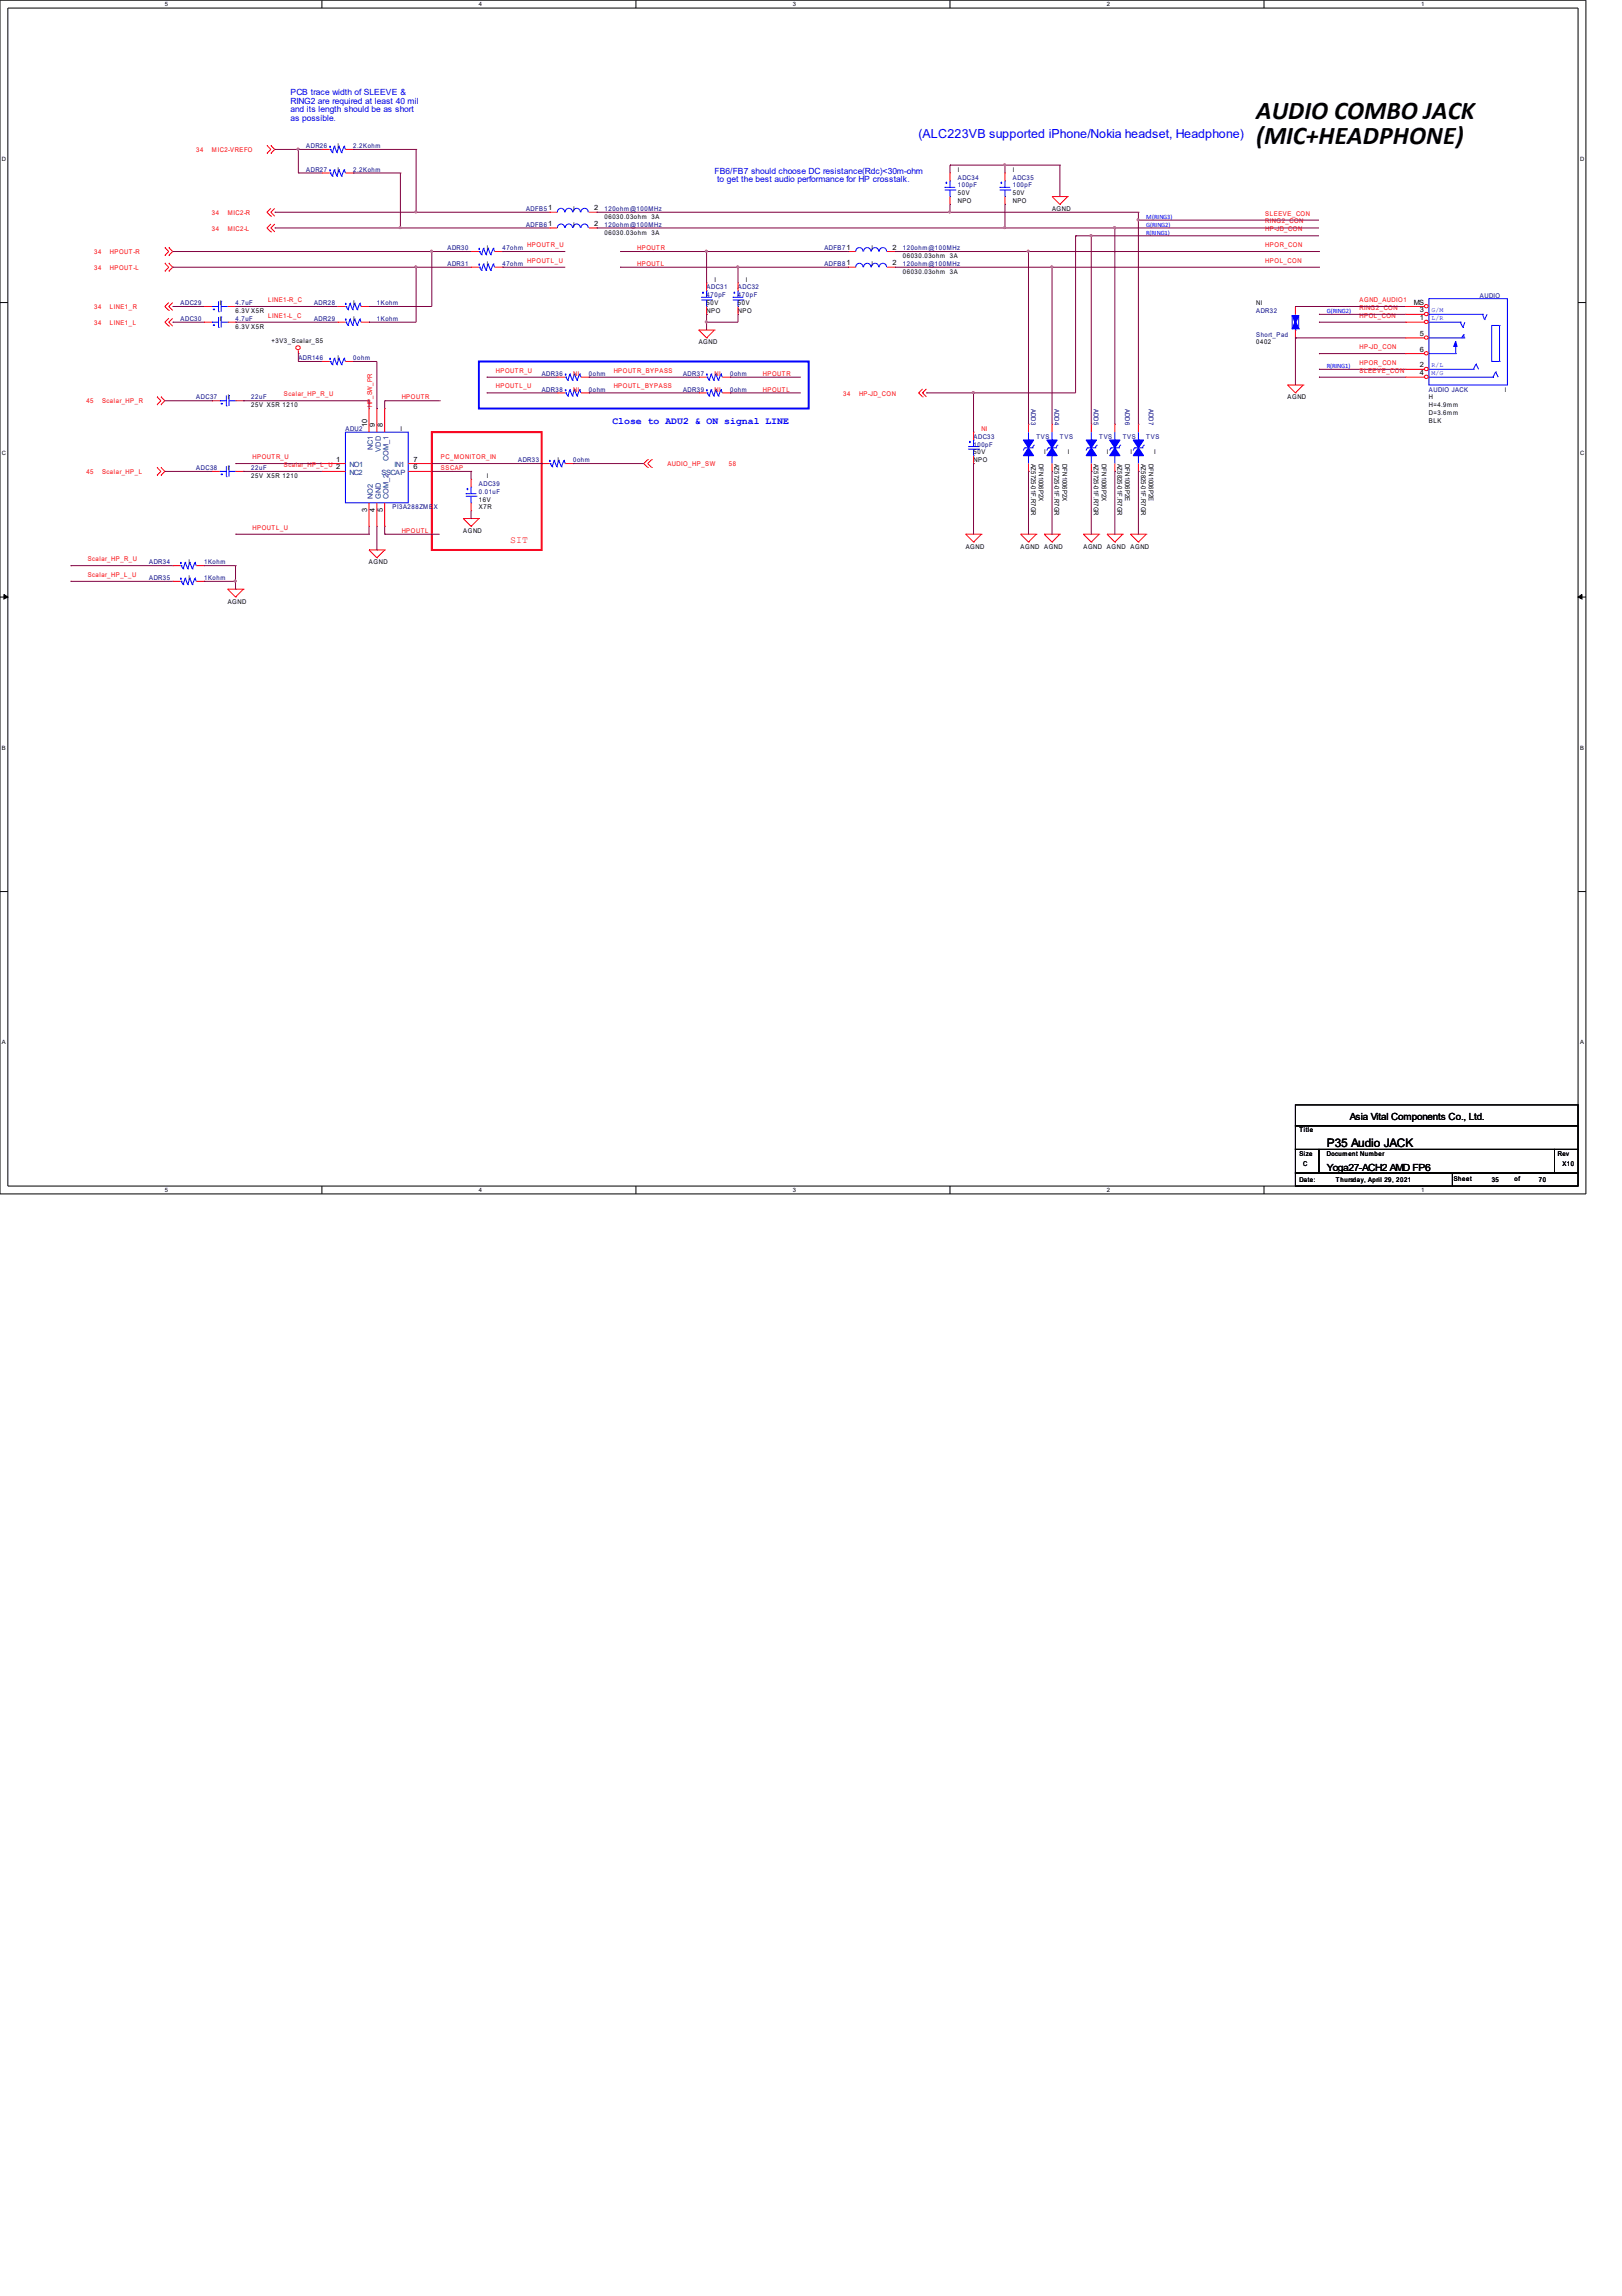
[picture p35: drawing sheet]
<svg xmlns="http://www.w3.org/2000/svg" width="210mm" height="297mm" viewBox="0 0 210 297" stroke-linecap="round" stroke-linejoin="round" font-family="sans-serif">
<defs><g id="words">
<g font-size="3.3">
<text x="162.6" y="15.4">AUDIO COMBO JACK</text>
<text x="162.6" y="18.7">(MIC+HEADPHONE)</text>
</g>
<text font-size="1.6" fill="#00f" x="118.9" y="17.8">(ALC223VB supported iPhone/Nokia headset, Headphone)</text>
<text font-size="1.5" x="171.7" y="148.4">P35 Audio JACK</text>
<text font-size="1.3" fill="#00f" x="79.2" y="54.9">Close to ADU2 &amp; ON signal LINE</text>
<text font-size="1.3" fill="#f00" x="66" y="70.2">SIT</text>
<g font-size="1.3">
<text x="174.7" y="144.9">Asia Vital Components Co., Ltd.</text>
<text x="171.7" y="151.5">Yoga27-ACH2 AMD FP6</text>
</g>
<g font-size="1.1" fill="#00f">
<text x="37.6" y="12.3">PCB trace width of SLEEVE &amp;</text>
<text x="37.6" y="13.4">RING2 are required at least 40 mil</text>
<text x="37.6" y="14.5">and its length should be as short</text>
<text x="37.6" y="15.6">as possible.</text>
<text x="92.5" y="22.5">FB6/FB7 should choose DC resistance(Rdc)&lt;30m-ohm</text>
<text x="92.8" y="23.6">to get the best audio performance for HP crosstalk.</text>
</g>
<g font-size=".9">
<text x="71" y="27.2">1</text>
<text x="71" y="29.2">1</text>
<text x="76.9" y="27.2">2</text>
<text x="76.9" y="29.2">2</text>
<text x="109.6" y="32.3">1</text>
<text x="109.6" y="34.3">1</text>
<text x="115.5" y="32.3">2</text>
<text x="115.5" y="34.3">2</text>
<text x="183" y="39.4">MS</text>
<text x="183.7" y="41.4">1</text>
<text x="183.7" y="40.4">3</text>
<text x="183.7" y="47.5">2</text>
<text x="183.7" y="45.5">6</text>
<text x="183.7" y="43.5">5</text>
<text x="183.7" y="48.5">4</text>
<text x="43.5" y="59.7">1</text>
<text x="47.5" y="55.2" transform="rotate(-90 47.5 55.2)">10</text>
<text x="48.5" y="55.2" transform="rotate(-90 48.5 55.2)">9</text>
<text x="49.5" y="55.2" transform="rotate(-90 49.5 55.2)">8</text>
<text x="53.5" y="59.7">7</text>
<text x="43.5" y="60.7">2</text>
<text x="53.5" y="60.7">6</text>
<text x="47.5" y="66.2" transform="rotate(-90 47.5 66.2)">3</text>
<text x="48.5" y="66.2" transform="rotate(-90 48.5 66.2)">4</text>
<text x="49.5" y="66.2" transform="rotate(-90 49.5 66.2)">5</text>
</g>
<g font-size=".9" fill="#004080">
<text x="48.3" y="58.3" transform="rotate(-90 48.3 58.3)">NC1</text>
<text x="49.3" y="58.4" transform="rotate(-90 49.3 58.4)">VDD</text>
<text x="50.3" y="59.6" transform="rotate(-90 50.3 59.6)">COM_1</text>
<text x="45.2" y="60.5">NO1</text>
<text x="45.2" y="61.5">NC2</text>
<text x="48.3" y="64.5" transform="rotate(-90 48.3 64.5)">NO2</text>
<text x="49.3" y="64.5" transform="rotate(-90 49.3 64.5)">GND</text>
<text x="49.4" y="61.5">SSCAP</text>
<text x="50.3" y="64.5" transform="rotate(-90 50.3 64.5)">COM_2</text>
<text x="51.1" y="60.5">IN1</text>
</g>
<g font-size=".8">
<text x="21.3" y=".8">5</text>
<text x="62" y=".8">4</text>
<text x="102.6" y=".8">3</text>
<text x="143.3" y=".8">2</text>
<text x="183.9" y=".8">1</text>
<text x=".3" y="20.8">D</text>
<text x="43.7" y="19.2">I</text>
<text x="43.7" y="22.2">I</text>
<text x="124" y="22.2">I</text>
<text x="131.1" y="22.2">I</text>
<text x="204.5" y="20.8">D</text>
<text x="74.2" y="27.3">I</text>
<text x="74.2" y="29.3">I</text>
<text x="78.2" y="28.3">06030.03ohm</text>
<text x="84.3" y="28.3">3A</text>
<text x="124" y="25.3">50V</text>
<text x="124" y="26.3">NPO</text>
<text x="131.1" y="25.3">50V</text>
<text x="131.1" y="26.3">NPO</text>
<text x="136.1" y="27.3">AGND</text>
<text x="63" y="32.4">I</text>
<text x="63" y="34.4">I</text>
<text x="78.2" y="30.3">06030.03ohm</text>
<text x="84.3" y="30.3">3A</text>
<text x="112.8" y="32.4">I</text>
<text x="112.8" y="34.4">I</text>
<text x="116.8" y="33.4">06030.03ohm</text>
<text x="116.8" y="35.4">06030.03ohm</text>
<text x="122.9" y="33.4">3A</text>
<text x="122.9" y="35.4">3A</text>
<text x="28.4" y="39.5">I</text>
<text x="28.4" y="41.5">I</text>
<text x="30.5" y="40.5">6.3V X5R</text>
<text x="45.7" y="39.5">I</text>
<text x="45.7" y="41.5">I</text>
<text x="91.4" y="39.5">50V</text>
<text x="91.4" y="40.5">NPO</text>
<text x="92.5" y="36.4">I</text>
<text x="95.5" y="39.5">50V</text>
<text x="95.5" y="40.5">NPO</text>
<text x="96.5" y="36.4">I</text>
<text x="162.6" y="39.5">NI</text>
<text x="30.5" y="42.5">6.3V X5R</text>
<text x="35.1" y="44.4">+3V3_Scalar_S5</text>
<text x="43.7" y="46.6">I</text>
<text x="90.4" y="44.6">AGND</text>
<text x="162.6" y="44.6">0402</text>
<text x="29.5" y="51.7">I</text>
<text x="32.5" y="52.7">25V X5R 1210</text>
<text x="166.6" y="51.7">AGND</text>
<text x="184.9" y="51.7">H</text>
<text x="184.9" y="52.7">H=4.9mm</text>
<text x="184.9" y="53.7">D=3.6mm</text>
<text x="194.7" y="50.7">I</text>
<text x=".3" y="58.9">C</text>
<text x="51.8" y="55.7">I</text>
<text x="72.1" y="59.8">I</text>
<text x="126" y="58.8">50V</text>
<text x="126" y="59.8">NPO</text>
<text x="133.4" y="60" transform="rotate(90 133.4 60)">AZ5725-01F.R7GR</text>
<text x="134.5" y="60" transform="rotate(90 134.5 60)">DFN1006P2X</text>
<text x="135.1" y="58.8">I</text>
<text x="136.5" y="60" transform="rotate(90 136.5 60)">AZ5725-01F.R7GR</text>
<text x="137.5" y="60" transform="rotate(90 137.5 60)">DFN1006P2X</text>
<text x="138.2" y="58.8">I</text>
<text x="141.6" y="60" transform="rotate(90 141.6 60)">AZ5725-01F.R7GR</text>
<text x="142.6" y="60" transform="rotate(90 142.6 60)">DFN1006P2X</text>
<text x="143.3" y="58.8">I</text>
<text x="144.6" y="60" transform="rotate(90 144.6 60)">AZ5825-01F.R7GR</text>
<text x="145.6" y="60" transform="rotate(90 145.6 60)">DFN1006P2E</text>
<text x="146.3" y="58.8">I</text>
<text x="147.7" y="60" transform="rotate(90 147.7 60)">AZ5825-01F.R7GR</text>
<text x="148.7" y="60" transform="rotate(90 148.7 60)">DFN1006P2E</text>
<text x="149.4" y="58.8">I</text>
<text x="184.9" y="54.7">BLK</text>
<text x="204.5" y="58.9">C</text>
<text x="29.5" y="60.8">I</text>
<text x="32.5" y="61.8">25V X5R 1210</text>
<text x="62" y="64.9">16V</text>
<text x="62" y="65.9">X7R</text>
<text x="63" y="61.8">I</text>
<text x="59.9" y="68.9">AGND</text>
<text x="125" y="71">AGND</text>
<text x="132.1" y="71">AGND</text>
<text x="135.1" y="71">AGND</text>
<text x="140.2" y="71">AGND</text>
<text x="143.3" y="71">AGND</text>
<text x="146.3" y="71">AGND</text>
<text x="24.4" y="75">I</text>
<text x="24.4" y="73">I</text>
<text x="47.8" y="73">AGND</text>
<text x="29.5" y="78.1">AGND</text>
<text x=".3" y="97">B</text>
<text x="204.5" y="97">B</text>
<text x=".3" y="135.1">A</text>
<text x="204.5" y="135.1">A</text>
<text x="168.1" y="146.5">Title</text>
<text x="168.1" y="149.5">Size</text>
<text x="171.7" y="149.5">Document Number</text>
<text x="201.6" y="149.5">Rev</text>
<text x="21.3" y="154.2">5</text>
<text x="62" y="154.2">4</text>
<text x="102.6" y="154.2">3</text>
<text x="143.3" y="154.2">2</text>
<text x="168.1" y="152.9">Date:</text>
<text x="168.7" y="150.9">C</text>
<text x="172.9" y="152.9">Thursday, April 29, 2021</text>
<text x="183.9" y="154.2">1</text>
<text x="188.1" y="152.9">Sheet</text>
<text x="193" y="152.9">35</text>
<text x="196" y="152.9">of</text>
<text x="199.1" y="152.9">70</text>
<text x="202.2" y="150.9">X10</text>
</g>
<g font-size=".8" fill="#f00">
<text x="25.4" y="19.7">34</text>
<text x="27.4" y="19.7">MIC2-VREFO</text>
<text x="27.4" y="27.8">34</text>
<text x="27.4" y="29.8">34</text>
<text x="29.5" y="27.8">MIC2-R</text>
<text x="29.5" y="29.8">MIC2-L</text>
<text x="163.7" y="28.9">RING2_CON</text>
<text x="163.7" y="27.9">SLEEVE_CON</text>
<text x="163.7" y="29.9">HP-JD_CON</text>
<text x="12.2" y="32.9">34</text>
<text x="12.2" y="34.9">34</text>
<text x="14.2" y="32.9">HPOUT-R</text>
<text x="14.2" y="34.9">HPOUT-L</text>
<text x="68.2" y="31.9">HPOUTR_U</text>
<text x="68.2" y="34">HPOUTL_U</text>
<text x="82.5" y="32.4">HPOUTR</text>
<text x="82.5" y="34.4">HPOUTL</text>
<text x="163.7" y="31.9">HPOR_CON</text>
<text x="163.7" y="34">HPOL_CON</text>
<text x="12.2" y="40">34</text>
<text x="14.2" y="40">LINE1_R</text>
<text x="34.7" y="39.1">LINE1-R_C</text>
<text x="34.7" y="41.1">LINE1-L_C</text>
<text x="175.9" y="41.1">HPOL_CON</text>
<text x="175.9" y="40.1">RING2_CON</text>
<text x="175.9" y="39.1">AGND_AUDIO1</text>
<text x="12.2" y="42">34</text>
<text x="14.2" y="42">LINE1_L</text>
<text x="175.9" y="47.2">HPOR_CON</text>
<text x="175.9" y="45.2">HP-JD_CON</text>
<text x="11.2" y="52.2">45</text>
<text x="13.2" y="52.2">Scalar_HP_R</text>
<text x="36.7" y="51.3">Scalar_HP_R_U</text>
<text x="48.2" y="52.7" transform="rotate(-90 48.2 52.7)">HP_SW_PR</text>
<text x="52" y="51.7">HPOUTR</text>
<text x="64.2" y="48.2">HPOUTR_U</text>
<text x="64.2" y="50.2">HPOUTL_U</text>
<text x="74.2" y="48.6">NI</text>
<text x="74.2" y="50.7">NI</text>
<text x="79.4" y="48.2">HPOUTR_BYPASS</text>
<text x="79.4" y="50.2">HPOUTL_BYPASS</text>
<text x="92.5" y="50.7">NI</text>
<text x="92.5" y="48.6">NI</text>
<text x="98.7" y="48.6">HPOUTR</text>
<text x="98.7" y="50.7">HPOUTL</text>
<text x="109.1" y="51.2">34</text>
<text x="111.2" y="51.2">HP-JD_CON</text>
<text x="175.9" y="48.2">SLEEVE_CON</text>
<text x="32.7" y="59.4">HPOUTR_U</text>
<text x="57.1" y="59.4">PC_MONITOR_IN</text>
<text x="127" y="55.7">NI</text>
<text x="11.2" y="61.3">45</text>
<text x="13.2" y="61.3">Scalar_HP_L</text>
<text x="36.7" y="60.4">Scalar_HP_L_U</text>
<text x="57.1" y="60.8">SSCAP</text>
<text x="86.4" y="60.3">AUDIO_HP_SW</text>
<text x="94.3" y="60.3">58</text>
<text x="32.7" y="68.5">HPOUTL_U</text>
<text x="52" y="68.9">HPOUTL</text>
<text x="11.3" y="72.6">Scalar_HP_R_U</text>
<text x="11.3" y="74.6">Scalar_HP_L_U</text>
</g>
<g font-size=".8" fill="#000080">
<text x="39.6" y="19.2">ADR26</text>
<text x="39.6" y="22.2">ADR27</text>
<text x="45.7" y="19.2">2.2Kohm</text>
<text x="45.7" y="22.2">2.2Kohm</text>
<text x="124" y="23.2">ADC34</text>
<text x="131.1" y="23.2">ADC35</text>
<text x="68.1" y="27.3">ADFB5</text>
<text x="68.1" y="29.3">ADFB6</text>
<text x="78.2" y="27.3">120ohm@100MHz</text>
<text x="78.2" y="29.3">120ohm@100MHz</text>
<text x="124" y="24.2">100pF</text>
<text x="131.1" y="24.2">100pF</text>
<text x="57.9" y="32.4">ADR30</text>
<text x="57.9" y="34.4">ADR31</text>
<text x="65" y="32.4">47ohm</text>
<text x="65" y="34.4">47ohm</text>
<text x="106.7" y="32.4">ADFB7</text>
<text x="106.7" y="34.4">ADFB8</text>
<text x="116.8" y="32.4">120ohm@100MHz</text>
<text x="116.8" y="34.4">120ohm@100MHz</text>
<text x="23.4" y="39.5">ADC29</text>
<text x="23.4" y="41.5">ADC30</text>
<text x="30.5" y="39.5">4.7uF</text>
<text x="30.5" y="41.5">4.7uF</text>
<text x="40.6" y="39.5">ADR28</text>
<text x="40.6" y="41.5">ADR29</text>
<text x="48.8" y="39.5">1Kohm</text>
<text x="48.8" y="41.5">1Kohm</text>
<text x="91.4" y="37.5">ADC31</text>
<text x="91.4" y="38.5">470pF</text>
<text x="95.5" y="37.5">ADC32</text>
<text x="95.5" y="38.5">470pF</text>
<text x="162.6" y="40.5">ADR32</text>
<text x="191.5" y="38.6">AUDIO</text>
<text x="38.6" y="46.6">ADR146</text>
<text x="45.7" y="46.6">0ohm</text>
<text x="162.6" y="43.5">Short_Pad</text>
<text x="25.4" y="51.7">ADC37</text>
<text x="32.5" y="51.7">22uF</text>
<text x="70.1" y="48.6">ADR36</text>
<text x="70.1" y="50.7">ADR38</text>
<text x="76.2" y="48.6">0ohm</text>
<text x="76.2" y="50.7">0ohm</text>
<text x="88.4" y="50.7">ADR39</text>
<text x="88.4" y="48.6">ADR37</text>
<text x="94.5" y="50.7">0ohm</text>
<text x="94.5" y="48.6">0ohm</text>
<text x="133.4" y="52.9" transform="rotate(90 133.4 52.9)">ADD3</text>
<text x="136.5" y="52.9" transform="rotate(90 136.5 52.9)">ADD4</text>
<text x="141.6" y="52.9" transform="rotate(90 141.6 52.9)">ADD5</text>
<text x="145.6" y="52.9" transform="rotate(90 145.6 52.9)">ADD6</text>
<text x="148.7" y="52.9" transform="rotate(90 148.7 52.9)">ADD7</text>
<text x="184.9" y="50.7">AUDIO JACK</text>
<text x="44.7" y="55.7">ADU2</text>
<text x="67.1" y="59.8">ADR33</text>
<text x="74.2" y="59.8">0ohm</text>
<text x="126" y="56.8">ADC33</text>
<text x="126" y="57.8">100pF</text>
<text x="134.1" y="56.8">TVS</text>
<text x="137.2" y="56.8">TVS</text>
<text x="142.2" y="56.8">TVS</text>
<text x="145.3" y="56.8">TVS</text>
<text x="148.3" y="56.8">TVS</text>
<text x="25.4" y="60.8">ADC38</text>
<text x="32.5" y="60.8">22uF</text>
<text x="50.8" y="65.9">PI3A288ZMEX</text>
<text x="62" y="62.9">ADC39</text>
<text x="62" y="63.9">0.01uF</text>
<text x="19.3" y="75">ADR35</text>
<text x="19.3" y="73">ADR34</text>
<text x="26.4" y="75">1Kohm</text>
<text x="26.4" y="73">1Kohm</text>
</g>
<g font-size=".8" fill="#00f">
<text x="148.3" y="29.3">G(RING2)</text>
<text x="148.3" y="28.3">M(RING3)</text>
<text x="148.3" y="30.3">R(RING1)</text>
<text x="171.7" y="40.5">G(RING2)</text>
<text x="185.3" y="41.4">L/R</text>
<text x="185.3" y="40.4">G/M</text>
<text x="171.7" y="47.6">R(RING1)</text>
<text x="185.3" y="47.5">R/L</text>
<text x="185.3" y="48.5">M/G</text>
</g>
</g></defs>
<path d="M0 0h205.2v154.5h-205.2zM1 1h203.2v152.4h-203.2z" fill="none" stroke="#000" stroke-width=".13"/>
<g fill="#fff">
<path d="M21.3 .1h.3v.8h-.3z"/>
<path d="M21.3 153.5h.3v.8h-.3z"/>
</g>
<path d="M41.7 0v1M41.7 153.4v1.1" fill="none" stroke="#000" stroke-width=".13"/>
<g fill="#fff">
<path d="M62 .1h.2v.8h-.2z"/>
<path d="M62 153.5h.2v.8h-.2z"/>
</g>
<path d="M82.3 0v1M82.3 153.4v1.1" fill="none" stroke="#000" stroke-width=".13"/>
<g fill="#fff">
<path d="M102.6 .1h.3v.8h-.3z"/>
<path d="M102.6 153.5h.3v.8h-.3z"/>
</g>
<path d="M122.9 0v1M122.9 153.4v1.1" fill="none" stroke="#000" stroke-width=".13"/>
<g fill="#fff">
<path d="M143.3 .1h.2v.8h-.2z"/>
<path d="M143.3 153.5h.2v.8h-.2z"/>
</g>
<path d="M163.6 0v1M163.6 153.4v1.1" fill="none" stroke="#000" stroke-width=".13"/>
<g fill="#fff">
<path d="M183.9 .1h.2v.8h-.2z"/>
<path d="M183.9 153.5h.2v.8h-.2z"/>
<path d="M.3 20.1h.4v.8h-.4z"/>
<path d="M204.5 20.1h.4v.8h-.4z"/>
<path d="M.3 58.2h.4v.8h-.4z"/>
<path d="M204.5 58.2h.4v.8h-.4z"/>
</g>
<path d="M0 39.1h1M204.2 39.1h1" fill="none" stroke="#000" stroke-width=".13"/>
<g fill="#fff">
<path d="M.3 96.3h.3v.8h-.3z"/>
<path d="M204.5 96.3h.3v.8h-.3z"/>
</g>
<path d="M0 77.2h1M204.2 77.2h1" fill="none" stroke="#000" stroke-width=".13"/>
<path d="M.5 76.9l.5 .3-.5 .3zM204.2 77.2l.5-.3v.6z" fill="#000" stroke="#000" stroke-width=".13"/>
<g fill="#fff">
<path d="M.3 134.4h.3v.8h-.3z"/>
<path d="M204.5 134.4h.3v.8h-.3z"/>
</g>
<path d="M0 115.3h1M204.2 115.3h1M167.6 151.8h20.4v1.6h-20.4zM167.6 148.7h3.1v3.1h-3.1zM167.6 142.9h36.6v2.8h-36.6zM167.6 145.7h36.6v3h-36.6zM170.7 148.7h30.5v3.1h-30.5zM188 151.8h16.2v1.6h-16.2zM201.2 148.7h3v3.1h-3z" fill="none" stroke="#000" stroke-width=".13"/>
<path d="M62 46.8h42.6v6.1h-42.6z" fill="none" stroke="#00f" stroke-width=".25"/>
<path d="M55.9 55.9h14.2v15.2h-14.2z" fill="none" stroke="#f00" stroke-width=".25"/>
<g fill="none" stroke="#f00" stroke-width=".13">
<path d="M34.5 18.8h.1M34.5 19.8h.1M34.5 18.8l.6 .5-.6 .5M35.1 19.8h.1M35.1 18.8h.1M35.1 18.8l.5 .5-.5 .5M41.7 19.3h1M41.7 19.3h.1M44.7 19.3h1M45.7 19.3h.1M21.3 32l.5 .5-.5 .5M21.3 34.1l.5 .5-.5 .5"/>
<path d="M21.3 39.7h.1M21.3 32h.1M21.3 33h.1M21.3 34.1h.1M21.3 35.1h.1M21.3 39.7l.5 .5M21.8 39.7h.1M21.8 33h.1M21.8 32h.1M21.8 35.1h.1M21.8 34.1h.1M21.8 39.1l-.5 .6"/>
<path d="M21.8 32l.6 .5-.6 .5M21.8 39.7l.6 .5M21.8 34.1l.6 .5-.6 .5M22.4 39.1l-.6 .6M26.4 39.7h.1M26.4 39.7h1M29.5 39.7h1M30.5 39.7h.1M34.5 27.5h.1M34.5 29.5h.1M34.5 27.5l.6 .5M34.5 29.5l.6 .5"/>
<path d="M35.1 27.5h.1M35.1 28h.1M35.1 29.5h.1M35.1 30h.1M35.1 27l-.6 .5M35.1 29l-.6 .5M35.1 27.5l.5 .5M35.1 29.5l.5 .5M35.6 27l-.5 .5M35.6 29l-.5 .5M41.7 22.4h1M41.7 22.4h.1"/>
<path d="M43.7 39.7h.1M43.7 39.7h1M44.7 22.4h1M45.7 22.4h.1M46.7 39.7h1.1M47.8 39.7h.1M61 32.5h1M61 34.6h1M61 32.5h.1M61 34.6h.1M64 32.5h1M64 34.6h1"/>
<path d="M65 32.5h.1M65 34.6h.1M71.1 27.5h1M71.1 27.5h.1M76.2 27.5h1M77.2 27.5h.1M91.4 36.6h.1M91.4 36.6v1M91.4 39.7v1M95.5 36.6h.1M95.5 36.6v1M95.5 39.7v1"/>
<path d="M109.7 32.5h.1M109.7 34.6h.1M109.7 32.5h1M109.7 34.6h1M114.8 32.5h1M114.8 34.6h1M115.8 32.5h.1M115.8 34.6h.1M122.9 22.4h.1M122.9 26.4h.1M122.9 22.4v1M122.9 25.4v1"/>
<path d="M130 22.4h.1M130 26.4h.1M130 22.4v1M130 25.4v1M136.1 25.4l1.1 1M136.1 25.4h.1M136.1 25.4h2.1M137.2 26.4h.1M138.2 25.4h.1M138.2 25.4l-1 1M167.6 39.7h.1M167.6 39.7v1"/>
<path d="M20.3 51.3h.1M20.3 52.4h.1M20.3 51.3l.5 .5-.5 .6M20.8 51.3l.5 .5-.5 .6M20.8 52.4h.1M20.8 51.3h.1M21.3 41.7h.1M21.3 41.7l.5 .5M21.8 40.2h.1M21.8 41.7h.1M21.8 42.2h.1M21.8 41.2l-.5 .5"/>
<path d="M21.8 41.7l.6 .5M22.4 41.2l-.6 .5M26.4 41.7h.1M26.4 41.7h1M27.4 51.8h1M27.4 51.8h.1M29.5 41.7h1M30.5 41.7h.1M30.5 51.8h1M31.5 51.8h.1M38.6 45.7h.1M38.6 45.3v.4"/>
<path d="M41.7 46.8h1M41.7 60h3M41.7 46.8h.1M41.7 60h.1M43.7 41.7h.1M43.7 41.7h1M44.7 46.8h1M45.7 46.8h.1M46.7 41.7h1.1M47.8 41.7h.1M47.8 52.9h.1M47.8 52.9v3"/>
<path d="M48.8 52.9h.1M48.8 52.9v3M49.8 52.9h.1M49.8 52.9v3M52.8 60h3.1M55.9 60h.1M70.1 60h.1M70.1 60h1M72.1 48.8h.1M72.1 50.8h.1M72.1 50.8h1.1M72.1 48.8h1.1"/>
<path d="M73.2 60h1M74.2 60h.1M75.2 50.8h1M75.2 48.8h1M76.2 48.8h.1M76.2 50.8h.1M83.8 59.5l-.5 .5 .5 .5M83.8 59.5h.1M84.3 59.5h.1M84.3 59.5l-.5 .5 .5 .5M90.4 42.7h.1M90.4 50.8h.1"/>
<path d="M90.4 48.8h.1M90.4 42.7h2.1M90.4 42.7l1 1M90.4 50.8h1M90.4 48.8h1M91.4 43.7h.1M91.4 40.7h.1M92.5 42.7h.1M92.5 42.7l-1.1 1M93.5 50.8h1M93.5 48.8h1M94.5 50.8h.1"/>
<path d="M94.5 48.8h.1M95.5 40.7h.1M118.9 50.8h.1M118.9 50.8l.5 .5M119.4 50.8h.1M119.4 51.3h.1M119.4 50.3l-.5 .5M119.4 50.8l.5 .5M119.9 50.3l-.5 .5M126 55.9h.1M126 60h.1M126 55.9v1"/>
<path d="M126 59v1M133.1 54.9h.1M133.1 54.9v1M133.1 60v1M136.1 54.9h.1M136.1 54.9v1M136.1 60v1M141.2 54.9h.1M141.2 54.9v1M141.2 60v1M144.3 54.9h.1M144.3 54.9v1"/>
<path d="M144.3 60v1M147.3 54.9h.1M147.3 54.9v1M147.3 60v1M166.6 49.8h2.1M166.6 49.8h.1M166.6 49.8l1 1M167.6 50.8h.1M167.6 43.7h.1M167.6 42.7v1M168.7 49.8h.1M168.7 49.8l-1.1 1"/>
<path d="M20.3 60.5h.1M20.3 61.5h.1M20.3 60.5l.5 .5-.5 .5M20.8 60.5l.5 .5-.5 .5M20.8 61.5h.1M20.8 60.5h.1M22.4 75.2h1M22.4 73.2h1M22.4 75.2h.1M22.4 73.2h.1M25.4 75.2h1M25.4 73.2h1"/>
<path d="M26.4 75.2h.1M26.4 73.2h.1M27.4 61h1M27.4 61h.1M29.5 76.2h.1M29.5 76.2h2M29.5 76.2l1 1M30.5 77.2h.1M30.5 61h1M31.5 76.2h.1M31.5 61h.1M31.5 76.2l-1 1"/>
<path d="M41.7 61h3M41.7 61h.1M47.8 71.1h.1M47.8 68.1h.1M47.8 71.1h2M47.8 65.1v3M47.8 71.1l1 1.1M48.8 72.2h.1M48.8 68.1h.1M48.8 65.1v3M49.8 71.1h.1M49.8 68.1h.1"/>
<path d="M49.8 71.1l-1 1.1M49.8 65.1v3M52.8 61h3.1M55.9 61h.1M59.9 67.1h.1M59.9 67.1h2.1M59.9 67.1l1.1 1M61 68.1h.1M61 62h.1M61 66.1h.1M61 62v1M61 65.1v1"/>
<path d="M62 67.1h.1M62 67.1l-1 1M83.8 60.5h.1M84.3 60.5h.1M125 69.1h.1M125 69.1h2M125 69.1l1 1M126 70.1h.1M127 69.1h.1M127 69.1l-1 1M132.1 69.1h.1M132.1 69.1h2"/>
<path d="M132.1 69.1l1 1M133.1 70.1h.1M133.1 61h.1M134.1 69.1h.1M134.1 69.1l-1 1M135.1 69.1h.1M135.1 69.1h2.1M135.1 69.1l1 1M136.1 70.1h.1M136.1 61h.1M137.2 69.1h.1M137.2 69.1l-1.1 1"/>
<path d="M140.2 69.1h.1M140.2 69.1h2M140.2 69.1l1 1M141.2 70.1h.1M141.2 61h.1M142.2 69.1h.1M142.2 69.1l-1 1M143.3 69.1h.1M143.3 69.1h2M143.3 69.1l1 1M144.3 70.1h.1M144.3 61h.1"/>
<path d="M145.3 69.1h.1M145.3 69.1l-1 1M146.3 69.1h.1M146.3 69.1h2M146.3 69.1l1 1M147.3 70.1h.1M147.3 61h.1M148.3 69.1h.1M148.3 69.1l-1 1"/>
<circle cx="38.6" cy="45" r=".28"/>
</g>
<g fill="none" stroke="#00f" stroke-width=".13">
<path d="M42.7 19.3h.1M42.8 19.3h.1M42.8 19.3l.2 .5M43 19.8h.1M43.3 18.9l.3 .9M43.3 18.9h.1M43.3 18.9l-.3 .9M43.6 19.8h.1M43.9 18.9l.3 .9M43.9 18.9h.1M43.9 18.9l-.3 .9M44.2 19.8h.1"/>
<path d="M44.5 18.9h.1M44.5 18.9l-.3 .9M44.5 18.9l.2 .4M27.4 39.7h.1M27.4 39.7h.9M28.3 39v1.3M28.6 39h.1M28.6 39v1.3M28.6 39.7h.9M29.5 39.7h.1M42.7 22.4h.1M42.8 22.4h.1"/>
<path d="M42.8 22.4l.2 .4M43 22.8h.1M43.3 22l.3 .8M43.3 22h.1M43.3 22l-.3 .8M43.6 22.8h.1M43.9 22l.3 .8M43.9 22h.1M43.9 22l-.3 .8M44.2 22.8h.1M44.5 22h.1M44.5 22l-.3 .8"/>
<path d="M44.5 22l.2 .4M44.7 39.7h.1M44.8 39.7h.1M44.8 39.7l.2 .4M45.3 39.2h.1M45.3 39.2l-.3 .9M45.3 39.2l.3 .9M45.9 39.2l.3 .9M45.9 39.2h.1M45.9 39.2l-.3 .9M46.6 39.2l.1 .5M46.6 39.2h.1"/>
<path d="M46.6 39.2l-.4 .9M62 32.5h.1M62 34.6h.1M62.1 32.5h.1M62.1 34.6h.1M62.1 32.5l.2 .5M62.1 34.6l.2 .4M62.3 33h.1M62.3 35h.1M62.6 32.1h.1M62.6 34.1h.1M62.6 32.1l-.3 .9"/>
<path d="M62.6 34.1l-.3 .9M62.6 32.1l.3 .9M62.6 34.1l.3 .9M62.9 33h.1M62.9 35h.1M63.2 32.1h.1M63.2 34.1h.1M63.2 32.1l-.3 .9M63.2 34.1l-.3 .9M63.2 32.1l.3 .9M63.2 34.1l.3 .9M63.5 33h.1"/>
<path d="M63.5 35h.1M63.8 32.1l.2 .4M63.8 34.1l.2 .5M63.8 32.1h.1M63.8 34.1h.1M63.8 32.1l-.3 .9M63.8 34.1l-.3 .9M73.1 27.5a.47 .47 0 0 0-.5-.5 .47 .47 0 0 0-.5 .5M74.1 27.5a.47 .47 0 0 0-.5-.5 .47 .47 0 0 0-.4 .5M75.1 27.5a.47 .47 0 0 0-.5-.5 .47 .47 0 0 0-.4 .5M76.1 27.5a.47 .47 0 0 0-.5-.5 .47 .47 0 0 0-.4 .5M90.8 38.5h1.3"/>
<path d="M90.8 38.5h.1M90.8 38.8h1.3M91.4 39.7h.1M91.4 37.6h.1M91.4 37.6v.9M91.4 38.8v.9M92.1 38.8h.1M94.8 38.5h.1M94.8 38.8h1.4M94.8 38.5h1.4M95.5 39.7h.1M95.5 37.6h.1"/>
<path d="M95.5 37.6v.9M95.5 38.8v.9M96.2 38.8h.1M111.7 32.5a.47 .47 0 0 0-.5-.5 .47 .47 0 0 0-.5 .5M111.7 34.6a.47 .47 0 0 0-.5-.5 .47 .47 0 0 0-.5 .5M112.7 32.5a.47 .47 0 0 0-.5-.5 .47 .47 0 0 0-.4 .5M112.7 34.6a.47 .47 0 0 0-.5-.5 .47 .47 0 0 0-.4 .5M113.7 32.5a.47 .47 0 0 0-.5-.5 .47 .47 0 0 0-.4 .5M113.7 34.6a.47 .47 0 0 0-.5-.5 .47 .47 0 0 0-.4 .5M114.7 32.5a.47 .47 0 0 0-.4-.5 .47 .47 0 0 0-.5 .5M114.7 34.6a.47 .47 0 0 0-.4-.5 .47 .47 0 0 0-.5 .5M122.3 24.2h1.3"/>
<path d="M122.3 24.2h.1M122.3 24.6h1.3M122.9 25.4h.1M122.9 23.4h.1M122.9 23.4v.8M122.9 24.6v.8M123.6 24.6h.1M129.4 24.2h1.3M129.4 24.2h.1M129.4 24.6h1.3M130 25.4h.1M130 23.4h.1"/>
<path d="M130 23.4v.8M130 24.6v.8M130.7 24.6h.1M184.9 38.6h10.2v11.2h-10.2zM27.4 41.7h.1M27.4 41.7h.9M28.3 40.3h.1M28.3 42.4h.1M28.3 41v1.4M28.4 51.8h.1M28.4 51.8h.9M28.6 41h.1"/>
<path d="M28.6 41v1.4M28.6 41.7h.9M29.3 52.5h.1M29.3 51.2v1.3M29.5 41.7h.1M29.6 51.2h.1M29.6 51.2v1.3M29.6 51.8h.9M30.5 51.8h.1M42.7 46.8h.1M42.8 46.8h.1M42.8 46.8l.2 .4"/>
<path d="M43 47.2h.1M43.3 46.3l.3 .9M43.3 46.3h.1M43.3 46.3l-.3 .9M43.6 47.2h.1M43.9 46.3l.3 .9M43.9 46.3h.1M43.9 46.3l-.3 .9M44.2 47.2h.1M44.5 46.3h.1M44.5 46.3l-.3 .9M44.5 46.3l.2 .5"/>
<path d="M44.7 55.9h8.1v9.2h-8.1zM44.7 41.7h.1M44.8 41.7h.1M44.8 41.7l.2 .4M45 40.1h.1M45 42.1h.1M45.3 41.3h.1M45.3 41.3l-.3 .8M45.3 41.3l.3 .8M45.6 40.1h.1M45.6 42.1h.1M45.9 41.3l.3 .8"/>
<path d="M45.9 41.3h.1M45.9 41.3l-.3 .8M46.2 40.1h.1M46.2 42.1h.1M46.6 41.3l.1 .4M46.6 41.3h.1M46.6 41.3l-.4 .8M71.1 60h.1M71.2 60h.1M71.2 60l.3 .4M71.7 59.5h.1M71.7 59.5l-.2 .9"/>
<path d="M71.7 59.5l.4 .9M72.3 59.5l.3 .9M72.3 59.5h.1M72.3 59.5l-.2 .9M73 59.5l.2 .5M73 59.5h.1M73 59.5l-.4 .9M73.2 50.8h.1M73.2 48.8h.1M73.2 48.8l.3 .4M73.2 50.8l.3 .5M73.5 49.2h.1"/>
<path d="M73.5 51.3h.1M73.7 48.4h.1M73.7 50.4h.1M73.7 50.4l-.2 .9M73.7 48.4l-.2 .8M73.7 48.4l.4 .8M73.7 50.4l.4 .9M74.1 49.2h.1M74.1 51.3h.1M74.3 48.4l.4 .8M74.3 50.4l.4 .9M74.3 48.4h.1"/>
<path d="M74.3 50.4h.1M74.3 48.4l-.2 .8M74.3 50.4l-.2 .9M74.7 49.2h.1M74.7 51.3h.1M75 48.4l.2 .4M75 50.4l.2 .4M75 48.4h.1M75 50.4h.1M75 48.4l-.3 .8M75 50.4l-.3 .9M91.4 50.8h.1"/>
<path d="M91.4 48.8h.1M91.5 50.8h.1M91.5 48.8h.1M91.5 50.8l.3 .5M91.5 48.8l.3 .4M91.8 51.3h.1M91.8 49.2h.1M92 50.4l.4 .9M92 48.4l.4 .8M92 50.4h.1M92 48.4h.1M92 50.4l-.2 .9"/>
<path d="M92 48.4l-.2 .8M92.4 51.3h.1M92.4 49.2h.1M92.6 50.4l.4 .9M92.6 48.4l.4 .8M92.6 50.4h.1M92.6 48.4h.1M92.6 50.4l-.2 .9M92.6 48.4l-.2 .8M93 51.3h.1M93 49.2h.1M93.3 50.4l.2 .4"/>
<path d="M93.3 48.4l.2 .4M93.3 50.4h.1M93.3 48.4h.1M93.3 50.4l-.3 .9M93.3 48.4l-.3 .8M125.3 57.8h1.4M125.3 57.8h.1M125.3 58.1h1.4M126 59h.1M126 56.9h.1M126 56.9v.9M126 58.1v.9"/>
<path d="M126.7 58.1h.1M132.6 57.9l-.2 .4M132.6 57.9h.1M132.6 57.9h1M133.1 59h.1M133.1 56.9h.1M133.1 55.9v2M133.1 59v1M133.6 57.9h.1M133.8 57.6l-.2 .3M133.8 57.6h.1M135.6 57.9l-.1 .4"/>
<path d="M135.6 57.9h.1M135.6 57.9h1.1M136.1 59h.1M136.1 56.9h.1M136.1 55.9v2M136.1 59v1M136.7 57.9h.1M136.8 57.6l-.1 .3M136.8 57.6h.1M140.7 57.9l-.2 .4M140.7 57.9h.1M140.7 57.9h1"/>
<path d="M141.2 59h.1M141.2 56.9h.1M141.2 55.9v2M141.2 59v1M141.7 57.9h.1M141.9 57.6h.1M141.9 57.6l-.2 .3M143.8 57.9h.1M143.8 57.9h1M143.8 57.9l-.2 .4M144.3 59h.1M144.3 56.9h.1"/>
<path d="M144.3 55.9v2M144.3 59v1M144.8 57.9h.1M144.9 57.6l-.1 .3M144.9 57.6h.1M146.8 57.9l-.2 .4M146.8 57.9h.1M146.8 57.9h1M147.3 59h.1M147.3 56.9h.1M147.3 55.9v2M147.3 59v1"/>
<path d="M147.8 57.9h.1M148 57.6h.1M148 57.6l-.2 .3M167.2 42.5h.1M167.2 40.8v1.7M167.6 40.8h.1M167.6 42.7h.1M167.6 40.7v.1M167.6 42.5v.2M168.1 42.5h.1M168.1 40.8v1.7M184.9 45.7h.1"/>
<path d="M184.9 48.8h8.3M184.9 41.7h4.1M184.9 47.8h5.8M184.9 40.7h7M184.9 43.7h4.6M184.9 45.7h3.5M188.4 45.7h.1M188.4 44.7v1M189 41.7h.1M189 41.7l.3 .7M189.1 43.7h.1M189.3 42.4h.1"/>
<path d="M189.4 43.3l.1 .4M189.4 43.3h.1M189.4 43.3l-.3 .4M189.5 43.7h.1M189.6 41.7l-.3 .7M190.7 47.8h.1M191 47.1h.1M191 47.1l-.3 .7M191 47.1l.3 .7M191.9 40.7l.2 .6M191.9 40.7h.1M192.1 41.3h.1"/>
<path d="M192.4 40.7l-.3 .6M193 42.1h.1M193 46.8h.1M193 46.8h1.1M193 42.1v4.7M193 42.1h1.1M193.2 48.8h.1M193.5 48.1l.4 .7M193.5 48.1h.1M193.5 48.1l-.3 .7M194.1 42.1h.1M194.1 46.8h.1"/>
<path d="M194.1 42.1v4.7M23.4 75.2h.1M23.4 73.2h.1M23.5 75.2l.2 .4M23.5 73.2l.2 .4M23.5 75.2h.1M23.5 73.2h.1M23.7 75.6h.1M23.7 73.6h.1M24 74.8l.3 .8M24 72.8l.3 .8M24 74.8h.1"/>
<path d="M24 72.8h.1M24 74.8l-.3 .8M24 72.8l-.3 .8M24.3 75.6h.1M24.3 73.6h.1M24.6 74.8l.3 .8M24.6 72.8l.3 .8M24.6 74.8h.1M24.6 72.8h.1M24.6 74.8l-.3 .8M24.6 72.8l-.3 .8M24.9 75.6h.1"/>
<path d="M24.9 73.6h.1M25.2 74.8h.1M25.2 72.8h.1M25.2 74.8l-.3 .8M25.2 72.8l-.3 .8M25.2 74.8l.2 .4M25.2 72.8l.2 .4M28.4 61h.1M28.4 61h.9M29.3 61.7h.1M29.3 60.3v1.4M29.6 60.3h.1"/>
<path d="M29.6 60.3v1.4M29.6 61h.9M30.5 61h.1M60.3 63.9h1.3M60.3 63.9h.1M60.3 64.2h1.3M61 65.1h.1M61 63h.1M61 63v.9M61 64.2v.9M61.6 64.2h.1M71.5 60.4h.1"/>
<path d="M72.1 60.4h.1M72.6 60.4h.1"/>
</g>
<g fill="#00f" stroke="#00f" stroke-width=".13">
<path d="M188.4 44.1l.2 .7h-.5z"/>
<path d="M23.4 74.8v.2z" fill-rule="evenodd"/>
<path d="M91.5 50.4v.2z" fill-rule="evenodd"/>
<path d="M125.5 57.1v.2z" fill-rule="evenodd"/>
<path d="M95 37.8v.2z" fill-rule="evenodd"/>
<path d="M147.3 57.9l.7 1.1h-1.4z" fill-rule="evenodd"/>
<path d="M146.6 56.9h1.4l-.7 1z" fill-rule="evenodd"/>
<path d="M122.4 23.6l.1 .1z" fill-rule="evenodd"/>
<path d="M144.3 57.9l.6 1.1h-1.3z" fill-rule="evenodd"/>
<path d="M143.6 56.9h1.3l-.6 1z" fill-rule="evenodd"/>
<path d="M28.6 52.2h.2z" fill-rule="evenodd"/>
<path d="M60.5 63.2v.2z" fill-rule="evenodd"/>
<path d="M133.1 57.9l.7 1.1h-1.4z" fill-rule="evenodd"/>
<path d="M132.4 56.9h1.4l-.7 1z" fill-rule="evenodd"/>
<path d="M27.6 40h.2z" fill-rule="evenodd"/>
<path d="M136.1 57.9l.7 1.1h-1.3z" fill-rule="evenodd"/>
<path d="M135.5 56.9h1.3l-.7 1z" fill-rule="evenodd"/>
<path d="M73.2 48.4v.1z" fill-rule="evenodd"/>
<path d="M42.7 18.9v.2z" fill-rule="evenodd"/>
<path d="M141.2 57.9l.7 1.1h-1.4z" fill-rule="evenodd"/>
<path d="M140.5 56.9h1.4l-.7 1z" fill-rule="evenodd"/>
<path d="M44.7 39.3v.1z" fill-rule="evenodd"/>
<path d="M62 32.1v.2z" fill-rule="evenodd"/>
<path d="M42.7 46.4v.1z" fill-rule="evenodd"/>
<path d="M91.5 48.4v.1z" fill-rule="evenodd"/>
<path d="M129.6 23.6v.1z" fill-rule="evenodd"/>
<path d="M27.6 42l.2 .1z" fill-rule="evenodd"/>
<path d="M28.6 61.3l.2 .1z" fill-rule="evenodd"/>
<path d="M42.7 22v.1z" fill-rule="evenodd"/>
<path d="M44.7 41.3v.1z" fill-rule="evenodd"/>
<path d="M62 34.2v.1z" fill-rule="evenodd"/>
<path d="M71.1 59.6l.1 .1z" fill-rule="evenodd"/>
<path d="M73.2 50.4v.2z" fill-rule="evenodd"/>
<path d="M167.2 40.8h.9l-.5 1.1z" fill-rule="evenodd"/>
<path d="M167.6 41.5l.5 1h-.9z" fill-rule="evenodd"/>
<path d="M90.9 37.8l.1 .2z" fill-rule="evenodd"/>
<path d="M23.4 72.8v.1z" fill-rule="evenodd"/>
</g>
<path d="M184.4 47.6h.4v.1v.2h-.4l-.1-.2z" fill-rule="evenodd" fill="#fff" stroke="#f00" stroke-width=".13"/>
<path d="M181.9 47.8h2.4M181.9 47.8h.1" fill="none" stroke="#f00" stroke-width=".13"/>
<path d="M184.4 41.5h.4v.1v.2h-.4l-.1-.2z" fill-rule="evenodd" fill="#fff" stroke="#f00" stroke-width=".13"/>
<path d="M181.9 41.7h2.4M181.9 41.7h.1" fill="none" stroke="#f00" stroke-width=".13"/>
<path d="M184.4 40.5h.4v.1v.2h-.4l-.1-.2z" fill-rule="evenodd" fill="#fff" stroke="#f00" stroke-width=".13"/>
<path d="M181.9 40.7h2.4M181.9 40.7h.1" fill="none" stroke="#f00" stroke-width=".13"/>
<path d="M184.4 45.6h.4v.1v.2h-.4l-.1-.2z" fill-rule="evenodd" fill="#fff" stroke="#f00" stroke-width=".13"/>
<path d="M181.9 45.7h2.4M181.9 45.7h.1" fill="none" stroke="#f00" stroke-width=".13"/>
<path d="M184.4 43.5h.4v.2v.1h-.4l-.1-.1z" fill-rule="evenodd" fill="#fff" stroke="#f00" stroke-width=".13"/>
<path d="M181.9 43.7h2.4M181.9 43.7h.1" fill="none" stroke="#f00" stroke-width=".13"/>
<path d="M184.4 48.6h.4v.2v.1h-.4l-.1-.1z" fill-rule="evenodd" fill="#fff" stroke="#f00" stroke-width=".13"/>
<path d="M181.9 48.8h2.4M181.9 48.8h.1" fill="none" stroke="#f00" stroke-width=".13"/>
<path d="M184.4 39.5h.4v.1v.2h-.4l-.1-.2z" fill-rule="evenodd" fill="#fff" stroke="#f00" stroke-width=".13"/>
<path d="M71.1 29.5h1M71.1 29.5h.1M76.2 29.5h1M77.2 29.5h.1M181.9 39.7h2.4M181.9 39.7h.1" fill="none" stroke="#f00" stroke-width=".13"/>
<path d="M73.1 29.5a.47 .47 0 0 0-.5-.5 .47 .47 0 0 0-.5 .5M74.1 29.5a.47 .47 0 0 0-.5-.5 .47 .47 0 0 0-.4 .5M75.1 29.5a.47 .47 0 0 0-.5-.5 .47 .47 0 0 0-.4 .5M76.1 29.5a.47 .47 0 0 0-.5-.5 .47 .47 0 0 0-.4 .5" fill="none" stroke="#00f" stroke-width=".13"/>
<g fill="none" stroke="#800040" stroke-width=".13">
<path d="M35.6 19.3h6.1M35.6 19.3h.1M38.6 19.3h.1M38.6 19.3v3.1M45.7 19.3h8.1M45.7 19.3h.1M53.8 19.3h.1M53.8 19.3v8.2M22.4 32.5h38.6M22.4 39.7h4M22.4 34.6h.1M22.4 32.5h.1"/>
<path d="M22.4 39.7h.1M22.4 34.6h38.6M30.5 39.7h13.2M30.5 39.7h.1M35.6 27.5h35.5M35.6 29.5h.1M35.6 27.5h.1M35.6 29.5h35.5M38.6 22.4h3.1M38.6 22.4h.1M45.7 22.4h6.1M45.7 22.4h.1"/>
<path d="M47.8 39.7h.1M51.8 22.4h.1M51.8 29.5h.1M51.8 22.4v7.1M53.8 34.6h.1M53.8 27.5h.1M53.8 34.6v7.1h-6M55.9 32.5h.1M55.9 32.5v7.2h-8.1M65 34.6h8.2M65 32.5h8.2M65 32.5h.1"/>
<path d="M65 34.6h.1M77.2 27.5h.1M77.2 29.5h.1M77.2 27.5h70.1M77.2 29.5h93.5M80.3 34.6h29.4M80.3 32.5h.1M80.3 34.6h.1M80.3 32.5h29.4M91.4 32.5h.1M91.4 32.5v4.1M95.5 34.6h.1"/>
<path d="M95.5 34.6v2M109.7 34.6h.1M109.7 32.5h.1M115.8 34.6h54.9M115.8 32.5h54.9M122.9 26.4h.1M122.9 27.5h.1M122.9 21.4h.1M122.9 21.4v1M122.9 26.4v1.1M122.9 21.4h14.3M130 26.4h.1"/>
<path d="M130 21.4h.1M130 29.5h.1M130 21.4v1M130 26.4v3.1M133.1 32.5h.1M133.1 32.5v22.4M136.1 34.6h.1M136.1 34.6v20.3M137.2 21.4h.1M137.2 21.4v4M139.2 30.5h.1M139.2 30.5v20.3h-19.3"/>
<path d="M139.2 30.5h31.5M141.2 30.5h.1M141.2 30.5v24.4M144.3 29.5h.1M144.3 29.5v25.4M147.3 28.5h23.4M147.3 28.5h.1M147.3 27.5h.1M147.3 27.5v27.4M167.6 39.7h.1M167.6 39.7h14.3M170.7 32.5h.1"/>
<path d="M170.7 34.6h.1M21.3 51.8h6.1M22.4 41.7h4M22.4 41.7h.1M27.4 51.8h.1M30.5 41.7h13.2M30.5 41.7h.1M30.5 60h.1M30.5 60h11.2M31.5 51.8h16.3M31.5 51.8h.1M38.6 46.8h3.1"/>
<path d="M38.6 46.8h.1M38.6 45.7h.1M38.6 45.7v1.1M45.7 46.8h3.1v6.1M45.7 46.8h.1M47.8 41.7h.1M47.8 51.8h.1M47.8 51.8v1.1M48.8 52.9h.1M49.8 51.8h.1M49.8 51.8v1.1M49.8 51.8h7.1"/>
<path d="M55.9 60h14.2M56.9 51.8h.1M63 50.8h9.1M63 48.8h9.1M63 48.8h.1M63 50.8h.1M70.1 60h.1M74.2 60h9.1M74.2 60h.1M76.2 48.8h.1M76.2 50.8h.1M76.2 50.8h14.2"/>
<path d="M76.2 48.8h14.2M91.4 40.7h.1M91.4 41.7h.1M91.4 40.7v2M94.5 48.8h.1M94.5 50.8h.1M94.5 50.8h9.1M94.5 48.8h9.1M95.5 40.7h.1M95.5 40.7v1h-4.1M119.9 50.8h.1M126 50.8h.1"/>
<path d="M126 60h.1M126 50.8v5.1M126 60v9.1M167.6 43.7h.1M167.6 43.7v6.1M167.6 43.7h14.3M170.7 41.7h.1M170.7 47.8h.1M170.7 40.7h.1M170.7 48.8h.1M170.7 45.7h.1M170.7 41.7h11.2"/>
<path d="M170.7 47.8h11.2M170.7 40.7h11.2M170.7 48.8h11.2M170.7 45.7h11.2M9.1 73.2h.1M9.1 75.2h.1M9.1 75.2h13.3M9.1 73.2h13.3M21.3 61h.1M21.3 61h6.1M26.4 75.2h.1M26.4 73.2h4.1"/>
<path d="M26.4 75.2h4.1M30.5 69.1h17.3M30.5 69.1h.1M30.5 75.2h.1M30.5 76.2h.1M30.5 73.2h.1M30.5 73.2v3M31.5 61h.1M31.5 61h10.2M47.8 69.1h.1M47.8 68.1v1M48.8 71.1h.1"/>
<path d="M48.8 68.1v3M49.8 69.1h.1M49.8 68.1v1M49.8 69.1h7.1M55.9 61h5.1M61 61h.1M61 67.1h.1M61 61v1M61 66.1v1M133.1 61h.1M133.1 61v8.1M136.1 61h.1"/>
<path d="M136.1 61v8.1M141.2 61h.1M141.2 61v8.1M144.3 61h.1M144.3 61v8.1M147.3 61h.1M147.3 61v8.1"/>
</g>
<g fill="#f0f" stroke="#f0f" stroke-width=".13">
<circle cx="53.8" cy="34.5" r=".13"/>
<circle cx="122.9" cy="27.4" r=".13"/>
<circle cx="130" cy="29.5" r=".13"/>
<circle cx="133.1" cy="32.5" r=".13"/>
<circle cx="125.9" cy="50.8" r=".13"/>
<circle cx="144.2" cy="29.5" r=".13"/>
<circle cx="55.8" cy="32.5" r=".13"/>
<circle cx="147.3" cy="28.4" r=".13"/>
<circle cx="53.8" cy="27.4" r=".13"/>
<circle cx="130" cy="21.3" r=".13"/>
<circle cx="141.2" cy="30.5" r=".13"/>
<circle cx="38.6" cy="19.3" r=".13"/>
<circle cx="51.8" cy="29.5" r=".13"/>
<circle cx="136.1" cy="34.5" r=".13"/>
<circle cx="91.4" cy="41.6" r=".13"/>
<circle cx="95.5" cy="34.5" r=".13"/>
<circle cx="91.4" cy="32.5" r=".13"/>
<circle cx="30.4" cy="75.2" r=".13"/>
</g>
<use href="#words"/>
</svg>
